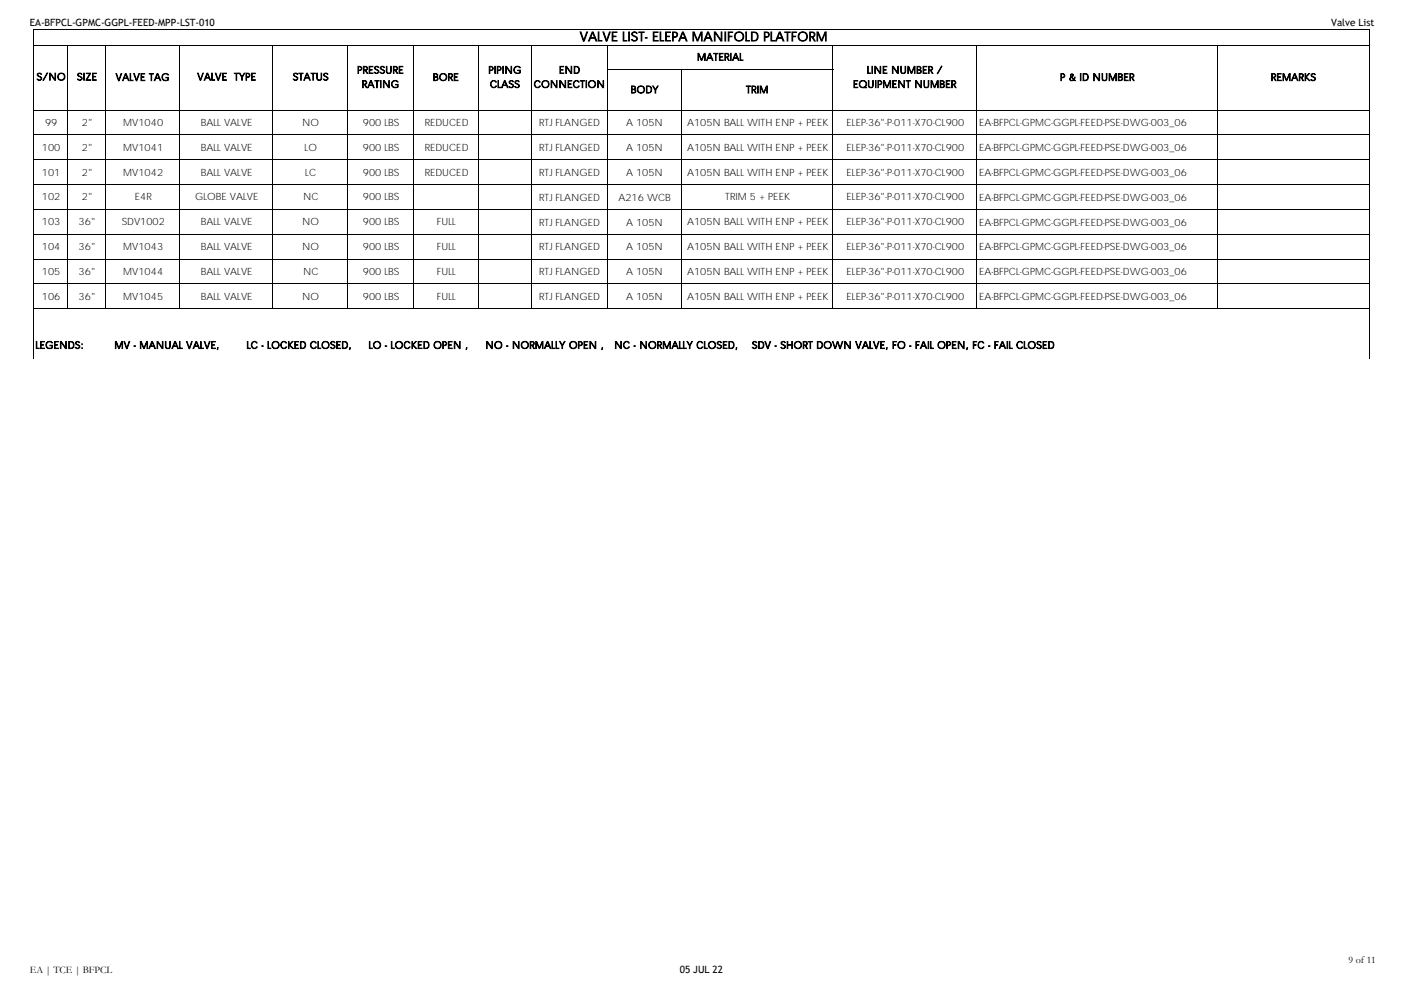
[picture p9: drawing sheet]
<svg xmlns="http://www.w3.org/2000/svg" width="297mm" height="210mm" viewBox="0 0 297 210" stroke-linecap="round" stroke-linejoin="round" font-family="sans-serif">
<defs><g id="words">
<text font-size="2.7" x="122.7" y="8.7">VALVE LIST- ELEPA MANIFOLD PLATFORM</text>
<g font-size="2.1">
<text x="6.3" y="5.4">EA-BFPCL-GPMC-GGPL-FEED-MPP-LST-010</text>
<text x="281.6" y="5.4">Valve List</text>
<text x="7.7" y="17">S/NO</text>
<text x="16.3" y="17">SIZE</text>
<text x="24.5" y="17.1">VALVE TAG</text>
<text x="41.7" y="17">VALVE</text>
<text x="49.5" y="17">TYPE</text>
<text x="61.9" y="17">STATUS</text>
<text x="75.6" y="15.5">PRESSURE</text>
<text x="91.6" y="17.1">BORE</text>
<text x="103.3" y="15.5">PIPING</text>
<text x="118.3" y="15.5">END</text>
<text x="147.5" y="12.8">MATERIAL</text>
<text x="183.4" y="15.5">LINE NUMBER /</text>
<text x="224.3" y="17.1">P &amp; ID NUMBER</text>
<text x="268.9" y="17.1">REMARKS</text>
<text x="76.5" y="18.5">RATING</text>
<text x="103.6" y="18.5">CLASS</text>
<text x="112.9" y="18.5">CONNECTION</text>
<text x="133.4" y="19.7">BODY</text>
<text x="157.8" y="19.7">TRIM</text>
<text x="180.4" y="18.5">EQUIPMENT NUMBER</text>
<text x="9.5" y="26.6">99</text>
<text x="17.3" y="26.6">2&quot;</text>
<text x="26.1" y="26.6">MV1040</text>
<text x="42.5" y="26.6">BALL VALVE</text>
<text x="63.9" y="26.6">NO</text>
<text x="76.8" y="26.6">900 LBS</text>
<text x="89.8" y="26.6">REDUCED</text>
<text x="114.1" y="26.7">RTJ FLANGED</text>
<text x="132.4" y="26.7">A 105N</text>
<text x="145.3" y="26.6">A105N BALL WITH ENP + PEEK</text>
<text x="179.1" y="26.6">ELEP-36&quot;-P-011-X70-CL900</text>
<text x="207.1" y="26.7">EA-BFPCL-GPMC-GGPL-FEED-PSE-DWG-003_06</text>
<text x="8.8" y="31.9">100</text>
<text x="17.3" y="31.9">2&quot;</text>
<text x="26.1" y="31.9">MV1041</text>
<text x="42.5" y="31.9">BALL VALVE</text>
<text x="64.4" y="31.9">LO</text>
<text x="76.8" y="31.9">900 LBS</text>
<text x="89.8" y="31.9">REDUCED</text>
<text x="114.1" y="32">RTJ FLANGED</text>
<text x="132.4" y="32">A 105N</text>
<text x="145.3" y="31.9">A105N BALL WITH ENP + PEEK</text>
<text x="179.1" y="31.9">ELEP-36&quot;-P-011-X70-CL900</text>
<text x="207.1" y="32">EA-BFPCL-GPMC-GGPL-FEED-PSE-DWG-003_06</text>
<text x="8.8" y="37.1">101</text>
<text x="17.3" y="37.1">2&quot;</text>
<text x="26.1" y="37.1">MV1042</text>
<text x="42.5" y="37.1">BALL VALVE</text>
<text x="64.6" y="37.1">LC</text>
<text x="76.8" y="37.1">900 LBS</text>
<text x="89.8" y="37.1">REDUCED</text>
<text x="114.1" y="37.2">RTJ FLANGED</text>
<text x="132.4" y="37.2">A 105N</text>
<text x="145.3" y="37.1">A105N BALL WITH ENP + PEEK</text>
<text x="179.1" y="37.1">ELEP-36&quot;-P-011-X70-CL900</text>
<text x="207.1" y="37.2">EA-BFPCL-GPMC-GGPL-FEED-PSE-DWG-003_06</text>
<text x="8.8" y="42.4">102</text>
<text x="8.8" y="47.6">103</text>
<text x="16.6" y="47.6">36&quot;</text>
<text x="17.3" y="42.4">2&quot;</text>
<text x="25.7" y="47.6">SDV1002</text>
<text x="28.5" y="42.4">E4R</text>
<text x="41.3" y="42.4">GLOBE VALVE</text>
<text x="42.5" y="47.6">BALL VALVE</text>
<text x="63.9" y="47.6">NO</text>
<text x="64.1" y="42.4">NC</text>
<text x="76.8" y="42.4">900 LBS</text>
<text x="76.8" y="47.6">900 LBS</text>
<text x="92.4" y="47.6">FULL</text>
<text x="114.1" y="42.5">RTJ FLANGED</text>
<text x="114.1" y="47.7">RTJ FLANGED</text>
<text x="130.8" y="42.5">A216 WCB</text>
<text x="132.4" y="47.7">A 105N</text>
<text x="145.3" y="47.6">A105N BALL WITH ENP + PEEK</text>
<text x="153.4" y="42.4">TRIM 5 + PEEK</text>
<text x="179.1" y="42.4">ELEP-36&quot;-P-011-X70-CL900</text>
<text x="179.1" y="47.6">ELEP-36&quot;-P-011-X70-CL900</text>
<text x="207.1" y="42.5">EA-BFPCL-GPMC-GGPL-FEED-PSE-DWG-003_06</text>
<text x="207.1" y="47.7">EA-BFPCL-GPMC-GGPL-FEED-PSE-DWG-003_06</text>
<text x="8.8" y="52.9">104</text>
<text x="16.6" y="52.9">36&quot;</text>
<text x="26.1" y="52.9">MV1043</text>
<text x="42.5" y="52.9">BALL VALVE</text>
<text x="63.9" y="52.9">NO</text>
<text x="76.8" y="52.9">900 LBS</text>
<text x="92.4" y="52.9">FULL</text>
<text x="114.1" y="53">RTJ FLANGED</text>
<text x="132.4" y="53">A 105N</text>
<text x="145.3" y="52.9">A105N BALL WITH ENP + PEEK</text>
<text x="179.1" y="52.9">ELEP-36&quot;-P-011-X70-CL900</text>
<text x="207.1" y="53">EA-BFPCL-GPMC-GGPL-FEED-PSE-DWG-003_06</text>
<text x="8.8" y="58.1">105</text>
<text x="16.6" y="58.1">36&quot;</text>
<text x="26.1" y="58.1">MV1044</text>
<text x="42.5" y="58.1">BALL VALVE</text>
<text x="64.1" y="58.1">NC</text>
<text x="76.8" y="58.1">900 LBS</text>
<text x="92.4" y="58.1">FULL</text>
<text x="114.1" y="58.2">RTJ FLANGED</text>
<text x="132.4" y="58.2">A 105N</text>
<text x="145.3" y="58.1">A105N BALL WITH ENP + PEEK</text>
<text x="179.1" y="58.1">ELEP-36&quot;-P-011-X70-CL900</text>
<text x="207.1" y="58.2">EA-BFPCL-GPMC-GGPL-FEED-PSE-DWG-003_06</text>
<text x="8.8" y="63.4">106</text>
<text x="16.6" y="63.4">36&quot;</text>
<text x="26.1" y="63.4">MV1045</text>
<text x="42.5" y="63.4">BALL VALVE</text>
<text x="63.9" y="63.4">NO</text>
<text x="76.8" y="63.4">900 LBS</text>
<text x="92.4" y="63.4">FULL</text>
<text x="114.1" y="63.5">RTJ FLANGED</text>
<text x="132.4" y="63.5">A 105N</text>
<text x="145.3" y="63.4">A105N BALL WITH ENP + PEEK</text>
<text x="179.1" y="63.4">ELEP-36&quot;-P-011-X70-CL900</text>
<text x="207.1" y="63.5">EA-BFPCL-GPMC-GGPL-FEED-PSE-DWG-003_06</text>
<text x="7.5" y="73.7">LEGENDS:</text>
<text x="24.2" y="73.7">MV - MANUAL VALVE,</text>
<text x="52.2" y="73.7">LC - LOCKED CLOSED,</text>
<text x="78" y="73.7">LO - LOCKED OPEN ,</text>
<text x="102.7" y="73.7">NO - NORMALLY OPEN ,</text>
<text x="129.9" y="73.7">NC - NORMALLY CLOSED,</text>
<text x="159.1" y="73.7">SDV - SHORT DOWN VALVE, FO - FAIL OPEN, FC - FAIL CLOSED</text>
<text x="285.3" y="203.8">9 of 11</text>
<text x="6.3" y="205.9">EA | TCE | BFPCL</text>
<text x="143.8" y="205.9">05 JUL 22</text>
</g>
</g></defs>
<g fill="none" stroke="#000" stroke-width=".21">
<path d="M7 6.1v17.3M7.1 6.1h282.6M7.1 9.5h282.6M14.3 9.6v13.8M22.3 9.6v13.8M38.1 9.6v13.8M57.6 9.6v13.8M73.5 9.6v13.8M87.4 9.6v13.8M101.2 9.6v13.8M112.4 9.6v13.8M128.5 9.6v13.8"/>
<path d="M128.6 14.8h47.7M144.2 14.9v8.5M176.2 9.6v13.8M206.6 9.6v13.8M257.6 9.6v13.8M289.6 6.2v17.2M7.1 23.3h282.6"/>
</g>
<g fill="#fff">
<path d="M7.1 23.4h199.6v41.9h-199.6z" fill-rule="evenodd"/>
<path d="M257.6 23.4h32.1v41.9h-32.1z" fill-rule="evenodd"/>
<path d="M7.1 70.5h282.6v5.3h-282.6z" fill-rule="evenodd"/>
</g>
<g fill="none" stroke="#000" stroke-width=".21">
<path d="M7 23.2v52.6M7.1 23.3h282.6M7.1 28.5h282.6M7.1 33.8h282.6M7.1 39h282.6M14.3 23.4v42M22.3 23.4v42M38.1 23.4v42M57.6 23.4v42M73.5 23.4v42M87.4 23.4v42M101.2 23.4v42"/>
<path d="M112.4 23.4v42M128.5 23.4v42M144.2 23.4v42M176.2 23.4v42M206.6 23.4v42M257.6 23.4v42M289.6 23.4v52.4M7.1 44.3h282.6M7.1 49.5h282.6M7.1 54.8h282.6M7.1 60h282.6M7.1 65.3h282.6"/>
</g>
<use href="#words"/>
</svg>
